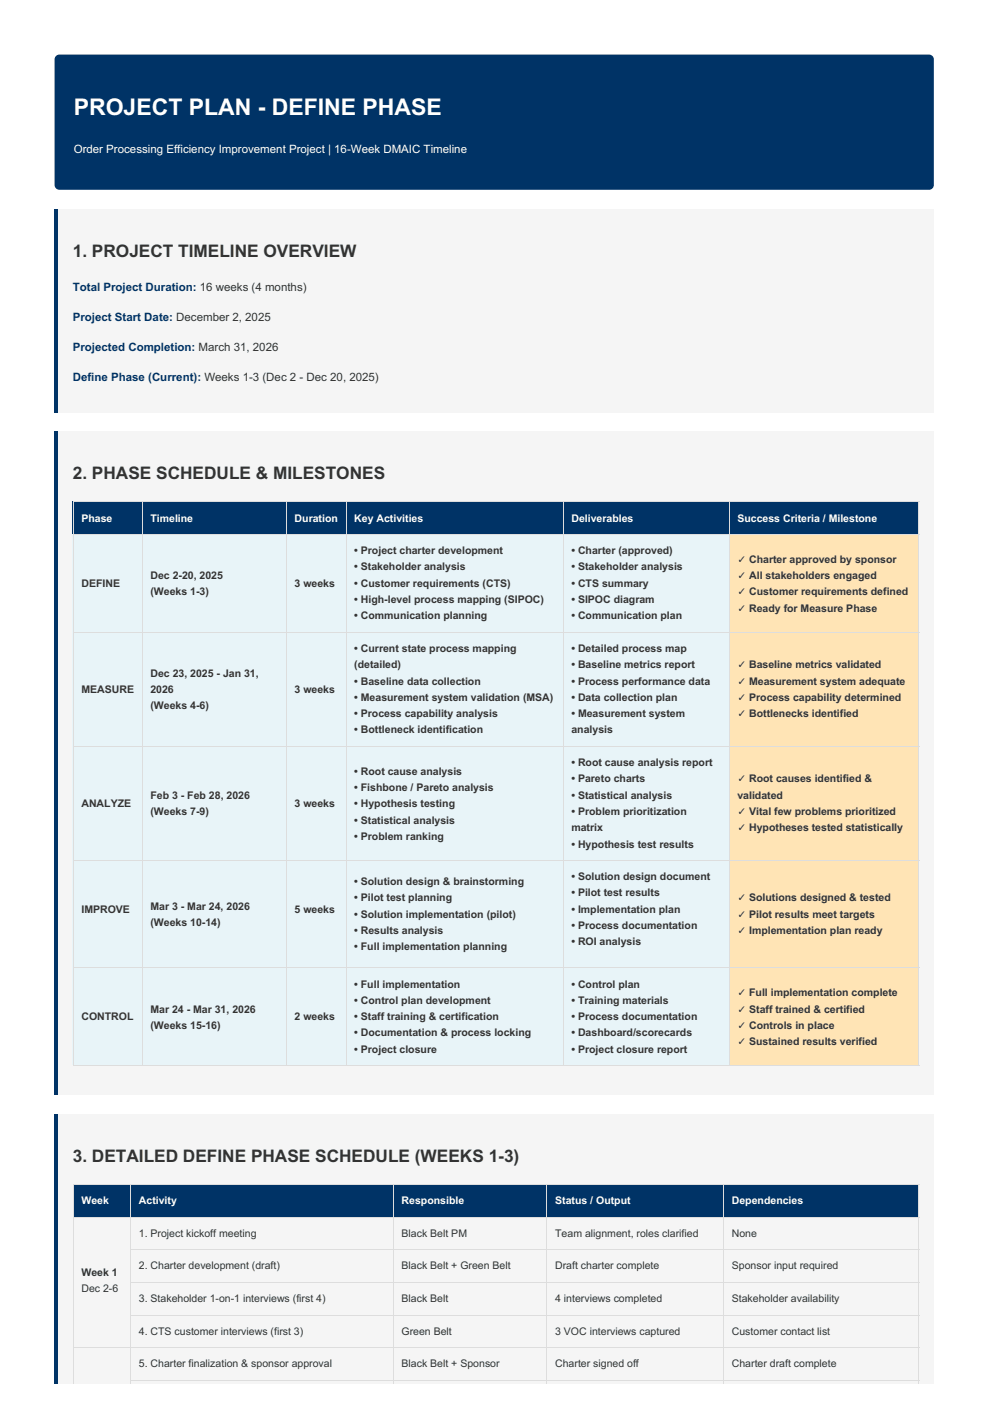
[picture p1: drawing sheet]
<svg xmlns="http://www.w3.org/2000/svg" width="210mm" height="297mm" viewBox="0 0 210 297" stroke-linecap="round" stroke-linejoin="round" font-family="sans-serif">
<defs><g id="words">
<text font-size="4.9" fill="#fff" x="15.6" y="24.4">PROJECT PLAN - DEFINE PHASE</text>
<g font-size="3.7" fill="#333">
<text x="15.4" y="54.5">1. PROJECT TIMELINE OVERVIEW</text>
<text x="15.4" y="101.6">2. PHASE SCHEDULE &amp; MILESTONES</text>
<text x="15.4" y="246.4">3. DETAILED DEFINE PHASE SCHEDULE (WEEKS 1-3)</text>
</g>
<text font-size="2.4" fill="#fff" x="15.6" y="32.5">Order Processing Efficiency Improvement Project | 16-Week DMAIC Timeline</text>
<g font-size="2.4" fill="#036">
<text x="15.4" y="61.8">Total Project Duration: 16 weeks (4 months)</text>
<text x="15.4" y="68.1">Project Start Date: December 2, 2025</text>
<text x="15.4" y="74.4">Projected Completion: March 31, 2026</text>
<text x="15.4" y="80.7">Define Phase (Current): Weeks 1-3 (Dec 2 - Dec 20, 2025)</text>
</g>
<g font-size="2.2" fill="#fff">
<text x="17.3" y="110.6">Phase</text>
<text x="31.9" y="110.6">Timeline</text>
<text x="62.5" y="110.6">Duration</text>
<text x="75.1" y="110.6">Key Activities</text>
<text x="121.2" y="110.6">Deliverables</text>
<text x="156.3" y="110.6">Success Criteria / Milestone</text>
<text x="17.3" y="255.3">Week</text>
<text x="29.4" y="255.3">Activity</text>
<text x="85.1" y="255.3">Responsible</text>
<text x="117.7" y="255.3">Status / Output</text>
<text x="155.2" y="255.3">Dependencies</text>
</g>
<g font-size="2.2" fill="#333">
<text x="75.1" y="117.5">• Project charter development</text>
<text x="121.2" y="117.5">• Charter (approved)</text>
<text x="156.3" y="119.3">✓ Charter approved by sponsor</text>
<text x="17.3" y="124.4">DEFINE</text>
<text x="31.9" y="122.8">Dec 2-20, 2025</text>
<text x="62.5" y="124.4">3 weeks</text>
<text x="75.1" y="120.9">• Stakeholder analysis</text>
<text x="75.1" y="124.4">• Customer requirements (CTS)</text>
<text x="121.2" y="120.9">• Stakeholder analysis</text>
<text x="121.2" y="124.4">• CTS summary</text>
<text x="156.3" y="122.8">✓ All stakeholders engaged</text>
<text x="31.9" y="126.2">(Weeks 1-3)</text>
<text x="75.1" y="127.9">• High-level process mapping (SIPOC)</text>
<text x="75.1" y="131.3">• Communication planning</text>
<text x="121.2" y="127.9">• SIPOC diagram</text>
<text x="121.2" y="131.3">• Communication plan</text>
<text x="156.3" y="126.2">✓ Customer requirements defined</text>
<text x="156.3" y="129.7">✓ Ready for Measure Phase</text>
<text x="31.9" y="143.5">Dec 23, 2025 - Jan 31,</text>
<text x="75.1" y="138.2">• Current state process mapping</text>
<text x="75.1" y="141.7">(detailed)</text>
<text x="121.2" y="138.2">• Detailed process map</text>
<text x="121.2" y="141.7">• Baseline metrics report</text>
<text x="156.3" y="141.7">✓ Baseline metrics validated</text>
<text x="17.3" y="147">MEASURE</text>
<text x="31.9" y="147">2026</text>
<text x="62.5" y="147">3 weeks</text>
<text x="75.1" y="145.1">• Baseline data collection</text>
<text x="75.1" y="148.6">• Measurement system validation (MSA)</text>
<text x="121.2" y="145.1">• Process performance data</text>
<text x="121.2" y="148.6">• Data collection plan</text>
<text x="156.3" y="145.1">✓ Measurement system adequate</text>
<text x="156.3" y="148.6">✓ Process capability determined</text>
<text x="31.9" y="150.4">(Weeks 4-6)</text>
<text x="75.1" y="152.1">• Process capability analysis</text>
<text x="75.1" y="155.5">• Bottleneck identification</text>
<text x="121.2" y="152.1">• Measurement system</text>
<text x="121.2" y="155.5">analysis</text>
<text x="156.3" y="152.1">✓ Bottlenecks identified</text>
<text x="75.1" y="164.3">• Root cause analysis</text>
<text x="75.1" y="167.7">• Fishbone / Pareto analysis</text>
<text x="121.2" y="162.4">• Root cause analysis report</text>
<text x="121.2" y="165.9">• Pareto charts</text>
<text x="156.3" y="165.9">✓ Root causes identified &amp;</text>
<text x="17.3" y="171.2">ANALYZE</text>
<text x="31.9" y="169.3">Feb 3 - Feb 28, 2026</text>
<text x="31.9" y="172.8">(Weeks 7-9)</text>
<text x="62.5" y="171.2">3 weeks</text>
<text x="75.1" y="171.2">• Hypothesis testing</text>
<text x="121.2" y="169.3">• Statistical analysis</text>
<text x="121.2" y="172.8">• Problem prioritization</text>
<text x="156.3" y="169.3">validated</text>
<text x="156.3" y="172.8">✓ Vital few problems prioritized</text>
<text x="75.1" y="174.6">• Statistical analysis</text>
<text x="75.1" y="178.1">• Problem ranking</text>
<text x="121.2" y="176.2">matrix</text>
<text x="121.2" y="179.7">• Hypothesis test results</text>
<text x="156.3" y="176.2">✓ Hypotheses tested statistically</text>
<text x="75.1" y="187.6">• Solution design &amp; brainstorming</text>
<text x="75.1" y="191.1">• Pilot test planning</text>
<text x="121.2" y="186.6">• Solution design document</text>
<text x="121.2" y="190.1">• Pilot test results</text>
<text x="156.3" y="191.1">✓ Solutions designed &amp; tested</text>
<text x="17.3" y="193.5">IMPROVE</text>
<text x="31.9" y="192.9">Mar 3 - Mar 24, 2026</text>
<text x="31.9" y="196.4">(Weeks 10-14)</text>
<text x="62.5" y="193.5">5 weeks</text>
<text x="75.1" y="194.5">• Solution implementation (pilot)</text>
<text x="75.1" y="198">• Results analysis</text>
<text x="121.2" y="193.5">• Implementation plan</text>
<text x="121.2" y="197">• Process documentation</text>
<text x="156.3" y="194.5">✓ Pilot results meet targets</text>
<text x="156.3" y="198">✓ Implementation plan ready</text>
<text x="75.1" y="201.5">• Full implementation planning</text>
<text x="121.2" y="200.4">• ROI analysis</text>
<text x="75.1" y="209.4">• Full implementation</text>
<text x="121.2" y="209.4">• Control plan</text>
<text x="31.9" y="214.7">Mar 24 - Mar 31, 2026</text>
<text x="75.1" y="212.8">• Control plan development</text>
<text x="121.2" y="212.8">• Training materials</text>
<text x="156.3" y="211.2">✓ Full implementation complete</text>
<text x="156.3" y="214.7">✓ Staff trained &amp; certified</text>
<text x="17.3" y="216.3">CONTROL</text>
<text x="31.9" y="218.1">(Weeks 15-16)</text>
<text x="62.5" y="216.3">2 weeks</text>
<text x="75.1" y="216.3">• Staff training &amp; certification</text>
<text x="75.1" y="219.8">• Documentation &amp; process locking</text>
<text x="121.2" y="216.3">• Process documentation</text>
<text x="121.2" y="219.8">• Dashboard/scorecards</text>
<text x="156.3" y="218.1">✓ Controls in place</text>
<text x="156.3" y="221.6">✓ Sustained results verified</text>
<text x="75.1" y="223.2">• Project closure</text>
<text x="121.2" y="223.2">• Project closure report</text>
<text x="29.4" y="262.2">1. Project kickoff meeting</text>
<text x="85.1" y="262.2">Black Belt PM</text>
<text x="117.7" y="262.2">Team alignment, roles clarified</text>
<text x="155.2" y="262.2">None</text>
<text x="29.4" y="269.2">2. Charter development (draft)</text>
<text x="85.1" y="269.2">Black Belt + Green Belt</text>
<text x="117.7" y="269.2">Draft charter complete</text>
<text x="155.2" y="269.2">Sponsor input required</text>
<text x="17.3" y="270.6">Week 1</text>
<text x="17.3" y="274">Dec 2-6</text>
<text x="29.4" y="276.1">3. Stakeholder 1-on-1 interviews (first 4)</text>
<text x="85.1" y="276.1">Black Belt</text>
<text x="117.7" y="276.1">4 interviews completed</text>
<text x="155.2" y="276.1">Stakeholder availability</text>
<text x="29.4" y="283">4. CTS customer interviews (first 3)</text>
<text x="85.1" y="283">Green Belt</text>
<text x="117.7" y="283">3 VOC interviews captured</text>
<text x="155.2" y="283">Customer contact list</text>
<text x="29.4" y="289.9">5. Charter finalization &amp; sponsor approval</text>
<text x="85.1" y="289.9">Black Belt + Sponsor</text>
<text x="117.7" y="289.9">Charter signed off</text>
<text x="155.2" y="289.9">Charter draft complete</text>
</g>
</g></defs>
<path d="M11.9 11.9l.7-.3h184.4a1.02 1.02 0 0 1 1 1v26.6a1.02 1.02 0 0 1-1 1h-184.4a1.02 1.02 0 0 1-1-1v-26.6z" fill-rule="evenodd" fill="#036"/>
<path d="M11.6 44.3h186.4v43.1h-186.4z" fill="#f5f5f5"/>
<path d="M11.6 44.3h.8v43.1h-.8z" fill="#036"/>
<path d="M11.6 91.5h186.4v140.7h-186.4z" fill="#f5f5f5"/>
<g fill="#036">
<path d="M11.6 91.5h.8v140.7h-.8z"/>
<path d="M15.4 106.3h14.7v6.9h-14.7z"/>
<path d="M30.1 106.3h30.5v6.9h-30.5z"/>
<path d="M60.6 106.3h12.8v6.9h-12.8z"/>
<path d="M73.4 106.3h45.9v6.9h-45.9z"/>
<path d="M119.3 106.3h35.2v6.9h-35.2z"/>
<path d="M154.5 106.3h40.2v6.9h-40.2z"/>
</g>
<g fill="#e8f4f8">
<path d="M15.4 113.2h14.7v20.8h-14.7z"/>
<path d="M30.1 113.2h30.5v20.8h-30.5z"/>
<path d="M60.6 113.2h12.8v20.8h-12.8z"/>
<path d="M73.4 113.2h45.9v20.8h-45.9z"/>
<path d="M119.3 113.2h35.2v20.8h-35.2z"/>
<path d="M154.5 113.2h40.2v20.8h-40.2z"/>
</g>
<path d="M154.5 113.2h40.2v20.8h-40.2z" fill="#ffe4b5"/>
<g fill="#e8f4f8">
<path d="M15.4 134h14.7v24.2h-14.7z"/>
<path d="M30.1 134h30.5v24.2h-30.5z"/>
<path d="M60.6 134h12.8v24.2h-12.8z"/>
<path d="M73.4 134h45.9v24.2h-45.9z"/>
<path d="M119.3 134h35.2v24.2h-35.2z"/>
<path d="M154.5 134h40.2v24.2h-40.2z"/>
</g>
<path d="M154.5 134h40.2v24.2h-40.2z" fill="#ffe4b5"/>
<g fill="#e8f4f8">
<path d="M15.4 158.2h14.7v24.1h-14.7z"/>
<path d="M30.1 158.2h30.5v24.1h-30.5z"/>
<path d="M60.6 158.2h12.8v24.1h-12.8z"/>
<path d="M73.4 158.2h45.9v24.1h-45.9z"/>
<path d="M119.3 158.2h35.2v24.1h-35.2z"/>
<path d="M154.5 158.2h40.2v24.1h-40.2z"/>
</g>
<path d="M154.5 158.2h40.2v24.1h-40.2z" fill="#ffe4b5"/>
<g fill="#e8f4f8">
<path d="M15.4 182.3h14.7v22.8h-14.7z"/>
<path d="M30.1 182.3h30.5v22.8h-30.5z"/>
<path d="M60.6 182.3h12.8v22.8h-12.8z"/>
<path d="M73.4 182.3h45.9v22.8h-45.9z"/>
<path d="M119.3 182.3h35.2v22.8h-35.2z"/>
<path d="M154.5 182.3h40.2v22.8h-40.2z"/>
</g>
<path d="M154.5 182.3h40.2v22.8h-40.2z" fill="#ffe4b5"/>
<g fill="#e8f4f8">
<path d="M15.4 205.1h14.7v20.8h-14.7z"/>
<path d="M30.1 205.1h30.5v20.8h-30.5z"/>
<path d="M60.6 205.1h12.8v20.8h-12.8z"/>
<path d="M73.4 205.1h45.9v20.8h-45.9z"/>
<path d="M119.3 205.1h35.2v20.8h-35.2z"/>
<path d="M154.5 205.1h40.2v20.8h-40.2z"/>
</g>
<path d="M154.5 205.1h40.2v20.8h-40.2z" fill="#ffe4b5"/>
<g fill="none" stroke="#ddd" stroke-width=".21">
<path d="M15.4 113.3h179.5M15.4 106.4h179.5M15.5 106.3v119.8M30.2 106.3v119.8M60.7 106.3v119.8M73.5 106.3v119.8M119.4 106.3v119.8M154.6 106.3v119.8M194.8 106.3v119.8M15.4 134.1h179.5M15.4 158.3h179.5M15.4 182.4h179.5"/>
<path d="M15.4 205.2h179.5M15.4 226h179.5"/>
</g>
<path d="M11.6 236.2h186.4v57.2h-186.4z" fill="#f5f5f5"/>
<g fill="#036">
<path d="M11.6 236.2h.8v57.2h-.8z"/>
<path d="M15.4 251.1h12.2v6.9h-12.2z"/>
<path d="M27.6 251.1h55.7v6.9h-55.7z"/>
<path d="M83.3 251.1h32.6v6.9h-32.6z"/>
<path d="M115.9 251.1h37.4v6.9h-37.4z"/>
<path d="M153.3 251.1h41.4v6.9h-41.4z"/>
</g>
<path d="M153.3 292.6h41.6" fill="none" stroke="#ddd" stroke-width=".21"/>
<g fill="#ddd">
<path d="M153.3 292.5h.2v.9h-.2z"/>
<path d="M194.7 292.5h.2v.9h-.2z"/>
</g>
<path d="M115.9 292.6h37.6" fill="none" stroke="#ddd" stroke-width=".21"/>
<g fill="#ddd">
<path d="M115.9 292.5h.2v.9h-.2z"/>
<path d="M153.3 292.5h.2v.9h-.2z"/>
</g>
<path d="M83.3 292.6h32.8" fill="none" stroke="#ddd" stroke-width=".21"/>
<g fill="#ddd">
<path d="M83.3 292.5h.2v.9h-.2z"/>
<path d="M115.9 292.5h.2v.9h-.2z"/>
</g>
<path d="M27.6 292.6h55.9" fill="none" stroke="#ddd" stroke-width=".21"/>
<g fill="#ddd">
<path d="M27.6 292.5h.2v.9h-.2z"/>
<path d="M83.3 292.5h.2v.9h-.2z"/>
</g>
<g fill="none" stroke="#ddd" stroke-width=".21">
<path d="M15.4 258.1h179.5M15.4 251.2h179.5M15.5 251.1v42.3M27.7 251.1v42.3M83.4 251.1v41.6M116 251.1v41.6M153.4 251.1v41.6M194.8 251.1v41.6M27.6 278.8h167.3M27.6 271.9h167.3M27.6 265h167.3M15.4 285.7h179.5"/>
<path d="M27.6 292.6h167.3"/>
</g>
<use href="#words"/>
</svg>
